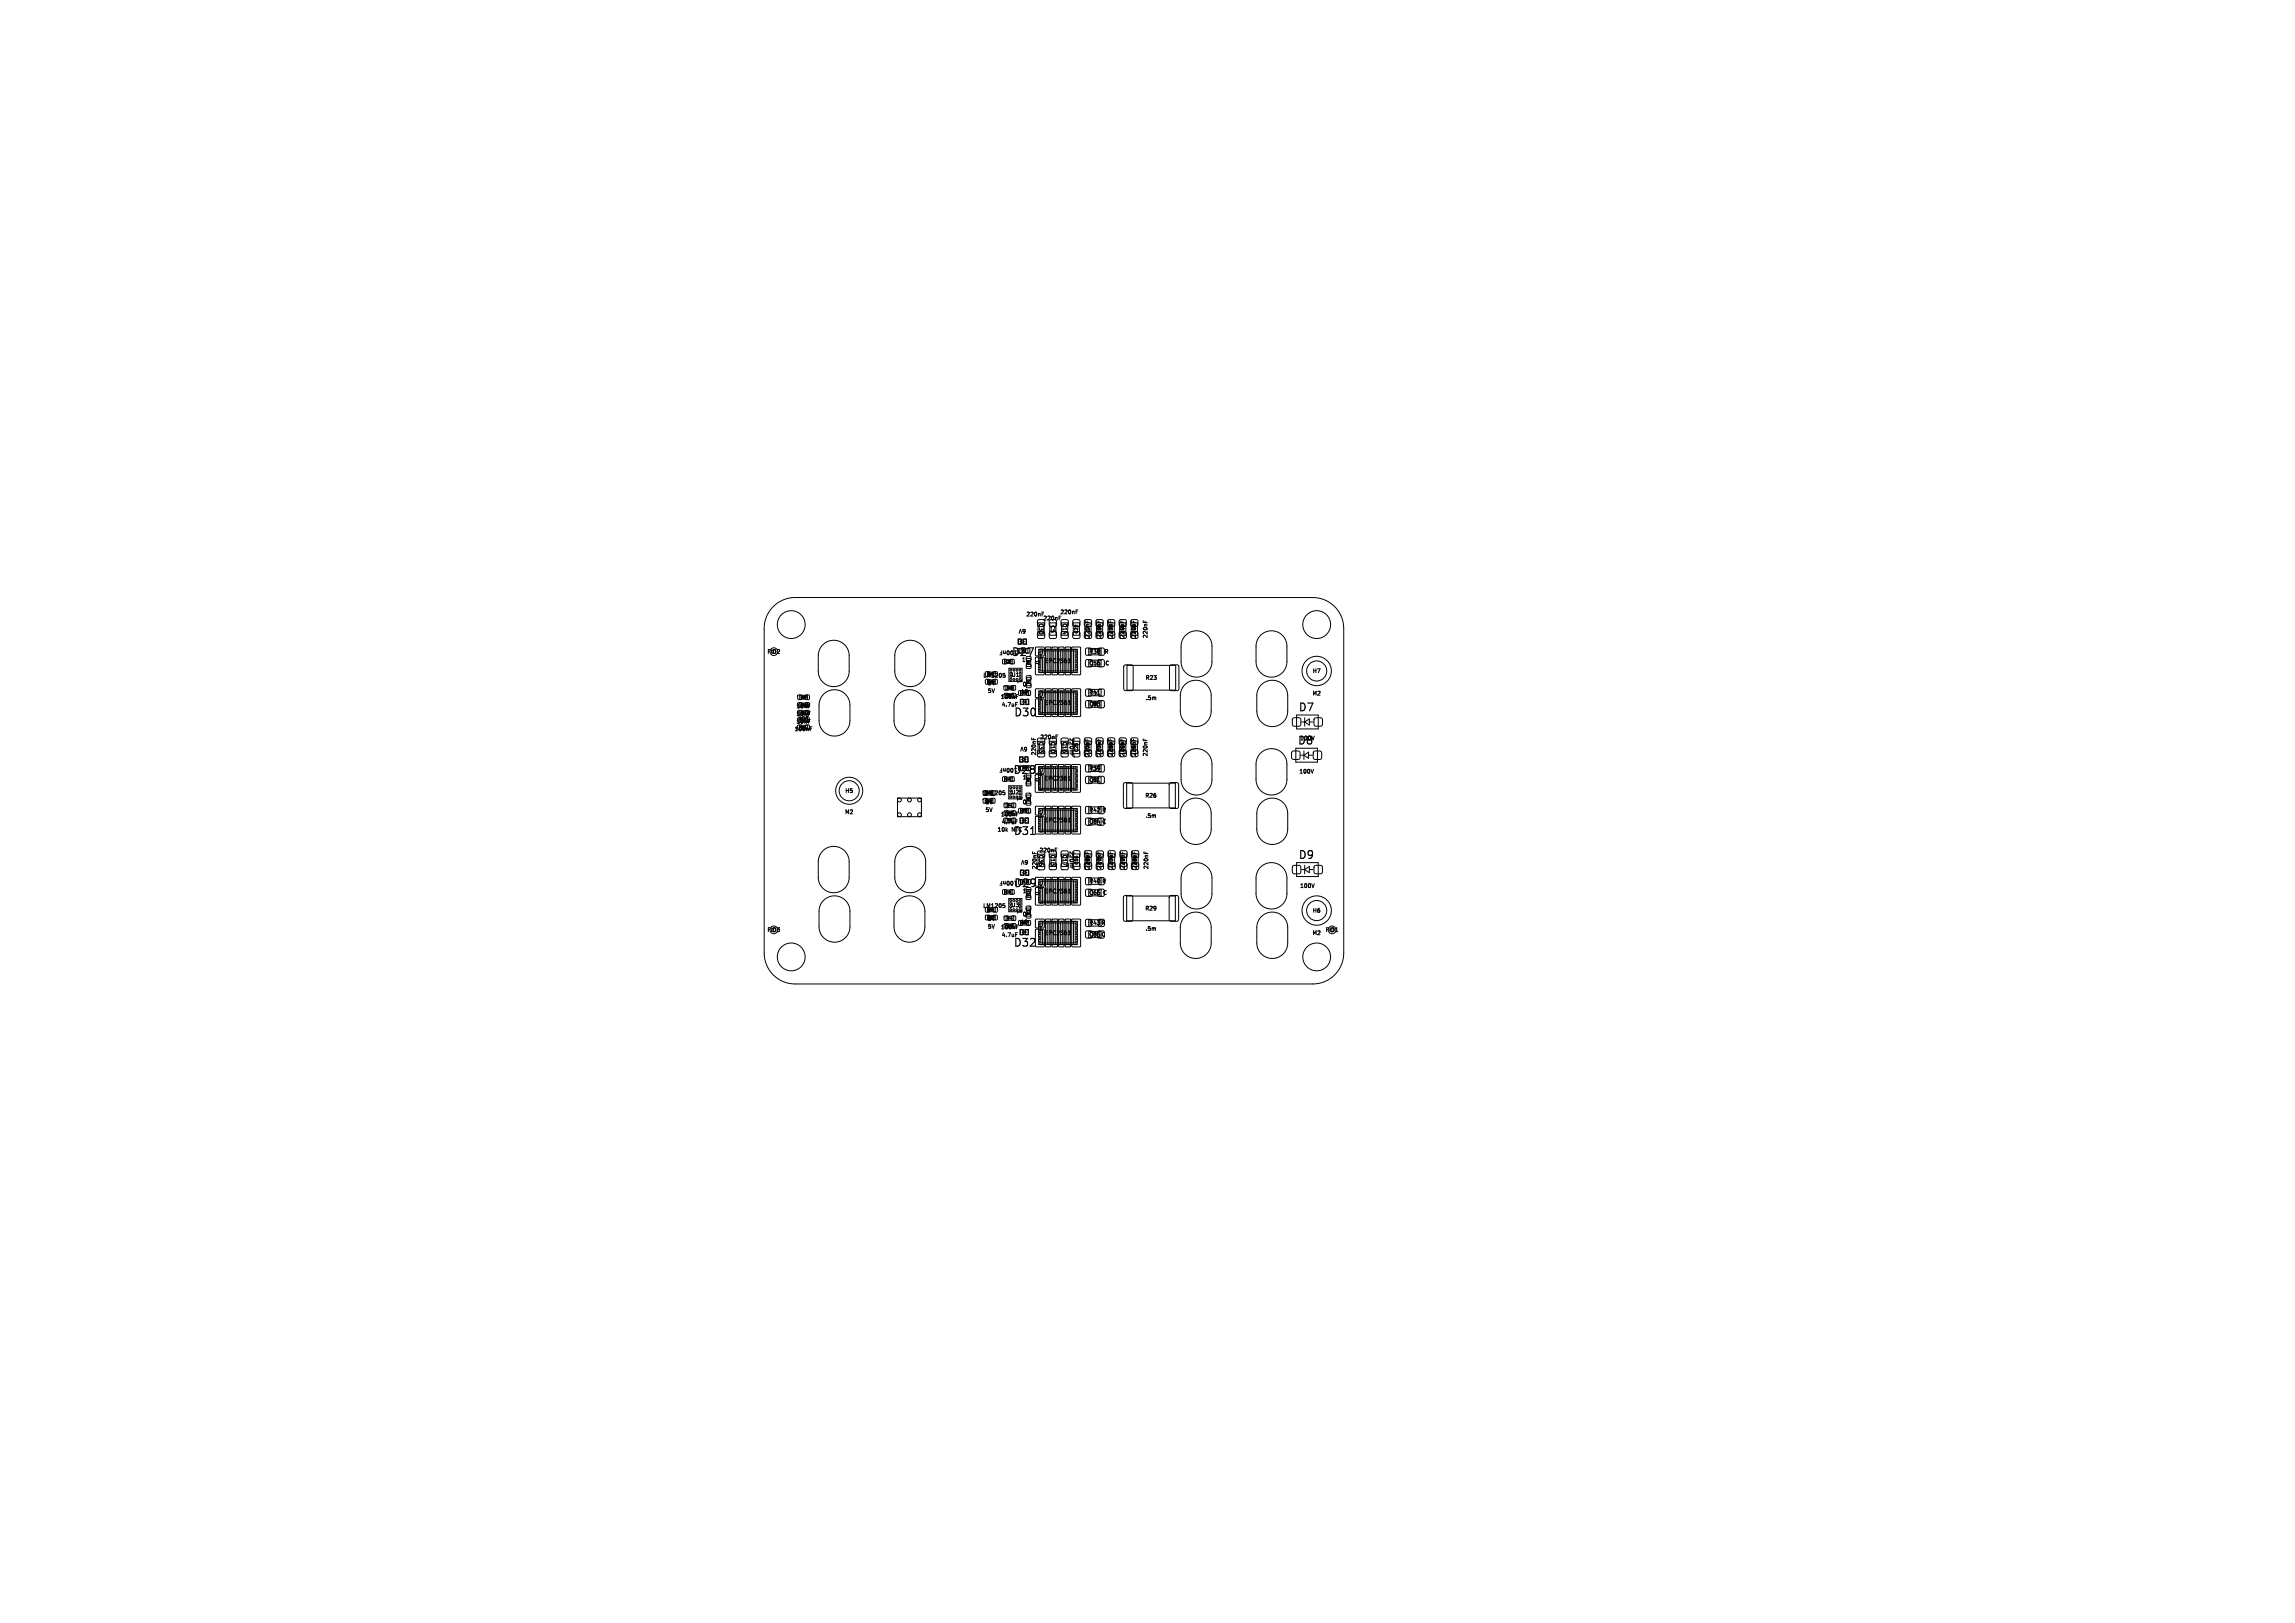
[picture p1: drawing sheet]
<svg xmlns="http://www.w3.org/2000/svg" width="297mm" height="210mm" viewBox="0 0 297 210" stroke-linecap="round" stroke-linejoin="round" font-family="sans-serif">
<defs><g id="words">
<g font-size="1.4">
<text x="130.8" y="85.1">D27</text>
<text x="131.1" y="92.9">D30</text>
<text x="168" y="92.2">D7</text>
<text x="131" y="100.3">D28</text>
<text x="167.9" y="96.5">D8</text>
<text x="131.1" y="108.2">D31</text>
<text x="168" y="111.3">D9</text>
<text x="131.1" y="115">D29</text>
<text x="131.1" y="122.7">D32</text>
</g>
<g font-size=".7">
<text x="132.7" y="79.9">220nF</text>
<text x="132.9" y="81.3" transform="rotate(-180 132.9 81.3)">6V</text>
<text x="134.3" y="80.6" transform="rotate(90 134.3 80.6)">C30</text>
<text x="134.9" y="80.4">220nF</text>
<text x="135.8" y="80.8" transform="rotate(90 135.8 80.8)">C5</text>
<text x="137.1" y="79.6">220nF</text>
<text x="137.4" y="80.6" transform="rotate(90 137.4 80.6)">C14</text>
<text x="141.1" y="82.7" transform="rotate(-90 141.1 82.7)">220nF</text>
<text x="142.6" y="82.7" transform="rotate(-90 142.6 82.7)">220nF</text>
<text x="144.1" y="82.7" transform="rotate(-90 144.1 82.7)">220nF</text>
<text x="145.6" y="82.7" transform="rotate(-90 145.6 82.7)">220nF</text>
<text x="147.1" y="82.7" transform="rotate(-90 147.1 82.7)">220nF</text>
<text x="148.6" y="82.7" transform="rotate(-90 148.6 82.7)">220nF</text>
<text x="99.2" y="84.7">FID2</text>
<text x="127.2" y="87.8">LM1205</text>
<text x="127.7" y="89.8">5V</text>
<text x="127.7" y="88.8">5V</text>
<text x="130.8" y="87.7">U1</text>
<text x="131.5" y="87.9" transform="rotate(90 131.5 87.9)">1</text>
<text x="131.8" y="84" transform="rotate(-180 131.8 84)">100nF</text>
<text x="132.2" y="85.8">1</text>
<text x="132.9" y="88.1" transform="rotate(-180 132.9 88.1)">0</text>
<text x="133.2" y="89.1" transform="rotate(-180 133.2 89.1)">6V</text>
<text x="134.7" y="86.1" transform="rotate(-90 134.7 86.1)">0</text>
<text x="135.1" y="85.9">EPC2361</text>
<text x="140.9" y="86.2">C56</text>
<text x="140.9" y="84.7">R38</text>
<text x="142.1" y="89.3" transform="rotate(-180 142.1 89.3)">C</text>
<text x="142.8" y="84.7">R</text>
<text x="142.9" y="86.2">C</text>
<text x="148.2" y="88.1">R23</text>
<text x="169.8" y="87.2">H7</text>
<text x="102.7" y="94.7">100nF</text>
<text x="103" y="93.8">10nF</text>
<text x="103" y="91.8">10nF</text>
<text x="103" y="92.8">10nF</text>
<text x="104.8" y="92.5" transform="rotate(-180 104.8 92.5)">10k</text>
<text x="129.4" y="90.6">100nF</text>
<text x="129.5" y="91.6">4.7uF</text>
<text x="134.3" y="95.9" transform="rotate(90 134.3 95.9)">C33</text>
<text x="134.5" y="95.8">220nF</text>
<text x="135.1" y="91.3">EPC2361</text>
<text x="135.8" y="95.9" transform="rotate(90 135.8 95.9)">C10</text>
<text x="137.4" y="95.9" transform="rotate(90 137.4 95.9)">C16</text>
<text x="138.3" y="95.4" transform="rotate(90 138.3 95.4)">220nF</text>
<text x="140.9" y="91.5">C83</text>
<text x="140.9" y="90">R41</text>
<text x="141.3" y="91.5">R</text>
<text x="148.2" y="90.7">.5m</text>
<text x="168.2" y="95.9">100V</text>
<text x="169.8" y="90.1">M2</text>
<text x="131.8" y="99.2" transform="rotate(-180 131.8 99.2)">100nF</text>
<text x="132.3" y="101">1</text>
<text x="133.1" y="96.5" transform="rotate(-180 133.1 96.5)">6V</text>
<text x="134.2" y="97.8" transform="rotate(-90 134.2 97.8)">220nF</text>
<text x="134.7" y="101.3" transform="rotate(-90 134.7 101.3)">0</text>
<text x="135.1" y="101.1">EPC2361</text>
<text x="140.9" y="101.3">C61</text>
<text x="140.9" y="99.8">R39</text>
<text x="141.1" y="98" transform="rotate(-90 141.1 98)">220nF</text>
<text x="141.3" y="101.3">R</text>
<text x="142.1" y="99.1" transform="rotate(-180 142.1 99.1)">C</text>
<text x="142.6" y="98" transform="rotate(-90 142.6 98)">220nF</text>
<text x="144.1" y="98" transform="rotate(-90 144.1 98)">220nF</text>
<text x="145.6" y="98" transform="rotate(-90 145.6 98)">220nF</text>
<text x="147.1" y="98" transform="rotate(-90 147.1 98)">220nF</text>
<text x="148.6" y="98" transform="rotate(-90 148.6 98)">220nF</text>
<text x="168.1" y="100.2">100V</text>
<text x="109.3" y="105.5">M2</text>
<text x="109.3" y="102.7">H5</text>
<text x="127.1" y="103">LM1205</text>
<text x="127.4" y="105.2">5V</text>
<text x="127.4" y="104.2">5V</text>
<text x="129" y="107.7">10k</text>
<text x="129.4" y="105.8">100nF</text>
<text x="129.5" y="106.8">4.7uF</text>
<text x="130.8" y="102.9">U2</text>
<text x="131" y="107.7">NTC</text>
<text x="131.5" y="103.1" transform="rotate(90 131.5 103.1)">1</text>
<text x="132.9" y="103.3" transform="rotate(-180 132.9 103.3)">0</text>
<text x="133.1" y="104.4" transform="rotate(-180 133.1 104.4)">6V</text>
<text x="135.1" y="106.5">EPC2361</text>
<text x="140.9" y="105.2">R42 R</text>
<text x="140.9" y="106.7">C84 C</text>
<text x="148.1" y="103.3">R26</text>
<text x="148.2" y="106">.5m</text>
<text x="131.8" y="113.9" transform="rotate(-180 131.8 113.9)">100nF</text>
<text x="133.2" y="111.2" transform="rotate(-180 133.2 111.2)">6V</text>
<text x="134.3" y="112.6" transform="rotate(-90 134.3 112.6)">220nF</text>
<text x="134.3" y="110.5" transform="rotate(90 134.3 110.5)">C36</text>
<text x="134.4" y="110.4">220nF</text>
<text x="135.8" y="110.5" transform="rotate(90 135.8 110.5)">C13</text>
<text x="137.4" y="110.5" transform="rotate(90 137.4 110.5)">C17</text>
<text x="138.3" y="110" transform="rotate(90 138.3 110)">220nF</text>
<text x="141.1" y="112.6" transform="rotate(-90 141.1 112.6)">220nF</text>
<text x="142.6" y="112.6" transform="rotate(-90 142.6 112.6)">220nF</text>
<text x="144.2" y="112.6" transform="rotate(-90 144.2 112.6)">220nF</text>
<text x="145.7" y="112.6" transform="rotate(-90 145.7 112.6)">220nF</text>
<text x="147.2" y="112.6" transform="rotate(-90 147.2 112.6)">220nF</text>
<text x="148.7" y="112.6" transform="rotate(-90 148.7 112.6)">220nF</text>
<text x="127.1" y="117.6">LM1205</text>
<text x="127.7" y="119.3">5V</text>
<text x="130.8" y="117.5">U3</text>
<text x="131.5" y="117.7" transform="rotate(90 131.5 117.7)">1</text>
<text x="132.3" y="115.7">1</text>
<text x="132.9" y="117.8" transform="rotate(-180 132.9 117.8)">0</text>
<text x="133.1" y="118.9" transform="rotate(-180 133.1 118.9)">6V</text>
<text x="134.7" y="116" transform="rotate(-90 134.7 116)">0</text>
<text x="135.1" y="115.7">EPC2361</text>
<text x="140.9" y="114.4">R40 R</text>
<text x="140.9" y="115.9">C66 C</text>
<text x="140.9" y="119.8">R43 R</text>
<text x="148.1" y="117.9">R29</text>
<text x="168.2" y="115">100V</text>
<text x="169.8" y="118.2">H6</text>
<text x="99.2" y="120.7">FID3</text>
<text x="127.7" y="120.3">5V</text>
<text x="129.4" y="120.4">100nF</text>
<text x="129.5" y="121.4">4.7uF</text>
<text x="135.1" y="121.1">EPC2361</text>
<text x="140.9" y="121.3">C85 C</text>
<text x="148.2" y="120.6">.5m</text>
<text x="169.8" y="121.1">M2</text>
<text x="171.5" y="120.7">FID1</text>
</g>
<g font-size=".6">
<text x="139.6" y="82" transform="rotate(-90 139.6 82)">C22</text>
<text x="141.1" y="81.8" transform="rotate(-90 141.1 81.8)">C4</text>
<text x="142.6" y="82" transform="rotate(-90 142.6 82)">C20</text>
<text x="144.1" y="82" transform="rotate(-90 144.1 82)">C73</text>
<text x="145.6" y="82" transform="rotate(-90 145.6 82)">C48</text>
<text x="147.1" y="82" transform="rotate(-90 147.1 82)">C46</text>
<text x="139.6" y="97.4" transform="rotate(-90 139.6 97.4)">C25</text>
<text x="141.1" y="97.3" transform="rotate(-90 141.1 97.3)">C70</text>
<text x="142.6" y="97.3" transform="rotate(-90 142.6 97.3)">C74</text>
<text x="144.1" y="97.3" transform="rotate(-90 144.1 97.3)">C50</text>
<text x="145.6" y="97.3" transform="rotate(-90 145.6 97.3)">C53</text>
<text x="147.1" y="97.3" transform="rotate(-90 147.1 97.3)">C51</text>
<text x="139.6" y="111.9" transform="rotate(-90 139.6 111.9)">C55</text>
<text x="141.1" y="111.9" transform="rotate(-90 141.1 111.9)">C58</text>
<text x="142.6" y="111.9" transform="rotate(-90 142.6 111.9)">C72</text>
<text x="144.1" y="111.9" transform="rotate(-90 144.1 111.9)">C75</text>
<text x="145.7" y="111.9" transform="rotate(-90 145.7 111.9)">C71</text>
<text x="147.2" y="111.9" transform="rotate(-90 147.2 111.9)">C60</text>
</g>
<g font-size=".4">
<text x="132.2" y="84.4">R4</text>
<text x="132.3" y="89.9">R2</text>
<text x="133.3" y="88.5" transform="rotate(-90 133.3 88.5)">R1</text>
<text x="133.3" y="86" transform="rotate(-90 133.3 86)">R3</text>
<text x="103.6" y="94.3">R34</text>
<text x="132.3" y="99.6">R9</text>
<text x="133.3" y="101.2" transform="rotate(-90 133.3 101.2)">R8</text>
<text x="130.3" y="106.4">TH1</text>
<text x="132.3" y="105.1">R7</text>
<text x="133.3" y="103.7" transform="rotate(-90 133.3 103.7)">R6</text>
<text x="132.2" y="114.3">R14</text>
<text x="132.2" y="119.6">R12</text>
<text x="133.3" y="118.4" transform="rotate(-90 133.3 118.4)">R11</text>
<text x="133.3" y="116" transform="rotate(-90 133.3 116)">R13</text>
</g>
<g font-size=".3">
<text x="127.9" y="88.4">D15</text>
<text x="127.9" y="87.4">D12</text>
<text x="130.1" y="85.8">C39</text>
<text x="130.3" y="89.2">C38</text>
<text x="103.6" y="92.4">C67</text>
<text x="103.6" y="90.4">C69</text>
<text x="103.6" y="93.4">C77</text>
<text x="103.6" y="91.4">C68</text>
<text x="130.3" y="90.2">C37</text>
<text x="130.1" y="101">C42</text>
<text x="127.6" y="103.8">D16</text>
<text x="127.6" y="102.8">D13</text>
<text x="130.3" y="105.4">C40</text>
<text x="130.3" y="104.4">C41</text>
<text x="127.9" y="117.9">D14</text>
<text x="127.9" y="118.9">D17</text>
<text x="130.1" y="115.6">C45</text>
<text x="130.3" y="120">C43</text>
<text x="130.3" y="119">C44</text>
</g>
</g></defs>
<g fill="none" stroke="#000" stroke-width=".13">
<path d="M100.1 78.5a4 4 0 0 1 2.8-1.2h67a4 4 0 0 1 4 4v42a4 4 0 0 1-4 4h-67a4 4 0 0 1-4-4v-41.8a4 4 0 0 1 1.2-3zM134.9 79.4h.1M134.9 79.2h.2M137.1 80h.1M139.3 79.2h.1M139.3 78.9h.2M103.3 93.8h.4v.6h-.4zM103.3 92h.5v.5h-.5zM103.3 90h.5v.5h-.5zM103.3 92.9h.5v.5h-.5zM103.3 91h.5v.5h-.5zM103.5 93.8v.6"/>
<path d="M103.5 90h1v.5h-1zM103.5 91.5v-.5h1v.5M103.5 92v.5M103.5 92.9v.5M104.2 92h.5v.5h-.5zM104.2 90h.5v.5h-.5zM104.2 92.9h.5v.5h-.5zM104.2 91h.5v.5h-.5zM104.3 93.8h.4v.6h-.4zM104.5 92v.5M104.5 92.9v.5M104.5 93.8v.6"/>
<path d="M104.6 91.1h.3M104.6 92.1h.3M104.9 94.3h.1M104.9 94.1h.2M106.5 83.4a2 2 0 0 1 2.2-.4 2 2 0 0 1 1.2 1.8v2a2 2 0 0 1-2 2 2 2 0 0 1-2-2v-2a2 2 0 0 1 .6-1.4zM106.6 89.8a2 2 0 0 1 2.2-.4 2 2 0 0 1 1.2 1.8v2a2 2 0 0 1-2 2 2 2 0 0 1-2-2v-2a2 2 0 0 1 .6-1.4zM116.3 89.8a2 2 0 0 1 2.2-.4 2 2 0 0 1 1.2 1.8v2a2 2 0 0 1-2 2 2 2 0 0 1-2-2v-2a2 2 0 0 1 .6-1.4zM116.4 83.4a2 2 0 0 1 2.2-.4 2 2 0 0 1 1.2 1.8v2a2 2 0 0 1-2 2 2 2 0 0 1-2-2v-2a2 2 0 0 1 .6-1.4zM127.6 87.9h.5v.6h-.5zM127.6 86.9h.5v.6h-.5zM127.8 87.5v-.5h1v.5M127.8 88v.5"/>
<path d="M127.9 87v.5M127.9 88v.5M128 87v.5M128 88v.5M128.5 87.9h.5v.6h-.5zM128.5 86.9h.5v.6h-.5zM128.8 88v.5M129.4 84.7h.2M129.4 99.9h.2M129.5 84.5h.1M129.5 99.7h.1M129.8 85.3h.5v.6h-.5z"/>
<path d="M129.8 87.1h.3M129.9 87.3l.2 .1v.2h-.2M130 88.7h.4v.6h-.4zM130 89.7h.5v.6h-.5zM130 85.4h1v.5h-1zM130.2 88.8h1v.5h-1zM130.2 90.3v-.5h1v.5M130.6 86.5h1.7v1.7h-1.7zM130.7 85.3h.5v.6h-.5zM130.9 88.7h.5v.6h-.5zM130.9 89.7h.5v.6h-.5zM131.4 91.1h.2"/>
<path d="M131.4 90.9h.3M131.5 90.1h.2M131.5 89.9h.3M131.5 87.5h.3M131.8 82.7h.3v.7l-.4-.1zM131.8 82.7h1v.6h-1zM131.9 89.4h.4v.6h-.4zM132 97.9l.3 .1v.6h-.4zM132 83h.1M132 98h1v.6h-1zM132.1 90.5h.3v.7l-.4-.1zM132.1 89.4v.5h1v-.5"/>
<path d="M132.1 90.5h1v.6h-1zM132.1 82.8l.3 .2-.3 .2zM132.2 98.3h.1M132.3 90.8h.1M132.3 98.1l.3 .2-.3 .2zM132.4 82.8v.4M132.4 90.6l.3 .2-.3 .2zM132.4 83h.2M132.5 82.7h.3v.7l-.4-.1zM132.6 98.3h.2M132.6 98.1v.4M132.7 97.9l.3 .1v.6h-.4z"/>
<path d="M132.7 90.8h.2M132.7 90.6v.4M132.8 90.5h.3v.7l-.4-.1zM132.8 87.5h.6v.4h-.6zM132.8 88.5h.6v.4h-.6zM132.8 86h.6v.5h-.6zM132.9 87.7h.5v1h-.5zM132.9 85.2v1h.5v-1M132.9 89.4h.4v.6h-.4zM133.5 95.5v.2M133.8 95.5v.2M134 99h1.1v1h-1.1z"/>
<path d="M134 89.2h1.1v1h-1.1zM134 90.5l1-.1 .1 .1v2.1v.1h-1h-.1zM134 83.8h1.1v1h-1.1zM134 85.1l1-.1 .1 .1v2.1v.1h-1h-.1zM134.3 97.1l.2-.1 .6 .1 .1 .2-.1 .6h-.1h-.7v-.2zM134.3 95.6l.2-.1 .6 .1 .1 .1-.1 .6-.1 .1-.7-.1v-.1zM134.3 81.8l.2-.1 .6 .1 .1 .1-.1 .7h-.1h-.7v-.2zM134.3 80.2h.2h.6l.1 .2-.1 .6-.1 .1-.7-.1v-.2zM134.3 95.9v1.6h.8v-1.6M134.3 80.6h.8v1.6h-.8zM134.4 99.2h5v3h-5zM134.4 90.8l.2 .1v.2h-.2"/>
<path d="M134.4 91.4h.2v.3l-.2 .1M134.4 92l.2 .1v.3M134.4 90.6h.5v1.8M134.4 85.4l.2 .1M134.4 86.6l.2 .1v.3M134.4 85.2h.5v1.8M134.4 84h5v3h-5zM134.4 89.4h5v3h-5zM134.5 99.2v.4h-.1M134.6 89.4v.4h-.2M134.6 84v.4h-.2M134.6 86v.3l-.2 .1"/>
<path d="M134.7 99.4h4.4v2.6h-4.4zM134.7 84.2h4.4v2.6h-4.4zM134.7 89.6h4.4v2.6h-4.4zM134.9 99.2v.6l-.2 .1h-.3M134.9 89.4v.6l-.1 .1h-.4M134.9 84v.6l-.1 .1h-.4M135.3 98.9l.7 .1v3.4l-.1 .1-.6-.1zM135.3 89.1h.6l.1 .1v3.5h-.1h-.6zM135.3 83.7h.6l.1 .1v3.5h-.1h-.6zM135.5 99.2v3M135.5 84v3M135.5 89.4v3"/>
<path d="M135.7 99.2v3M135.8 84v3M135.8 89.4v3M135.8 97.1l.2-.1 .7 .1v.2v.6h-.2h-.7v-.2zM135.8 95.6l.2-.1 .7 .1v.1v.6l-.2 .1-.7-.1v-.1zM135.8 81.8l.2-.1 .7 .1v.1v.7h-.2h-.7v-.2zM135.8 80.2h.2h.7v.2v.6l-.2 .1-.7-.1v-.2zM135.9 95.9v1.6h.8v-1.6M135.9 80.6v1.6h.8v-1.6M136.1 98.9l.7 .1v3.4v.1l-.7-.1zM136.2 89.1h.6v.1v3.5h-.7zM136.2 83.7h.6v.1v3.5h-.7z"/>
<path d="M136.3 99.2v3M136.4 84v3M136.4 89.4v3M136.6 99.2v3M136.6 84v3M136.6 89.4v3M136.7 95.3h.1M136.7 95.1h.2M137 98.9l.7 .1v3.4l-.1 .1-.6-.1zM137 89.1h.6l.1 .1v3.5h-.1h-.6zM137 83.7h.6l.1 .1v3.5h-.1h-.6zM137.2 99.2v3"/>
<path d="M137.2 84v3M137.2 89.4v3M137.4 97.1l.1-.1 .7 .1 .1 .2-.1 .6h-.2h-.6l-.1-.2zM137.4 95.6l.1-.1 .7 .1 .1 .1-.1 .6-.2 .1-.6-.1-.1-.1zM137.4 81.8l.1-.1 .7 .1 .1 .1-.1 .7h-.2h-.6l-.1-.2zM137.4 80.2h.1h.7l.1 .2-.1 .6-.2 .1-.6-.1-.1-.2zM137.4 95.9h.8v1.6h-.8zM137.4 80.6h.8v1.6h-.8zM137.4 99.2v3M137.5 84v3M137.5 89.4v3M137.8 98.9l.7 .1v3.4v.1l-.7-.1z"/>
<path d="M137.9 89.1h.6v.1v3.5h-.7zM137.9 83.7h.6v.1v3.5h-.7zM138 99.2v3M138.1 84v3M138.1 89.4v3M138.2 85.4l.2-.2v.5M138.2 90.8l.2-.2v.5M138.2 91.1h.3M138.2 85.7h.3M138.3 99.2v3M138.3 84v3M138.3 89.4v3"/>
<path d="M138.7 99l1-.1 .1 .1v3.4v.1h-1l-.1-.1zM138.7 89.2l1-.1 .1 .1v3.4v.1h-1l-.1-.1zM138.7 83.8l1-.1 .1 .1v3.4v.1h-1l-.1-.1zM138.7 97.5v.2M138.9 97.1l.1-.1 .7 .1 .1 .2-.1 .6h-.2h-.6l-.1-.2zM138.9 95.6l.1-.1 .7 .1 .1 .1-.1 .6-.2 .1-.6-.1-.1-.1zM138.9 95.9h.8v1.6h-.8zM138.9 81.8l.1-.1 .7 .1 .1 .1-.1 .7h-.2h-.6l-.1-.2zM138.9 80.2h.1h.7l.1 .2-.1 .6-.2 .1-.6-.1-.1-.2zM138.9 80.6h.8v1.6h-.8zM138.9 99.2v3M138.9 84v3"/>
<path d="M138.9 89.4v3M139 97.5v.3M139.2 99.2v.4h.2M139.3 89.4v.4h.1M139.3 84v.4h.1M139.4 99.9h-.2v.3l.2 .1M139.4 90.1h-.1v.3l.1 .1M139.4 90.7l-.1 .1v.3h.1M139.4 91.4h-.1v.3l.1 .1M139.4 92h-.1v.4M139.4 84.7h-.1v.3l.1 .1M139.4 85.3l-.1 .1v.3h.1"/>
<path d="M139.4 86h-.1v.3l.1 .1M139.4 86.6h-.1v.4M140.4 81.8l.1-.1 .7 .1 .1 .1-.1 .7h-.2h-.6l-.1-.2zM140.4 80.2h.1h.7l.1 .2-.1 .6-.2 .1-.6-.1-.1-.2zM140.4 97.1l.1-.1 .7 .1 .1 .1-.1 .7h-.2h-.6l-.1-.2zM140.4 95.5h.1h.7l.1 .2-.1 .6-.2 .1-.6-.1-.1-.2zM140.4 80.6v1.6M140.4 95.9v1.6M140.4 95.6v.3M140.4 80.3v.2M140.5 99h.7v.8h-.7zM140.5 83.9h.7v.8h-.7z"/>
<path d="M140.5 89.2h.7v.8h-.7zM140.5 90.7l.2-.1 .6 .1 .1 .2-.1 .6-.2 .1-.6-.1v-.1zM140.5 85.4l.2-.1 .6 .1 .1 .2-.1 .6-.2 .1-.6-.1v-.1zM140.7 95.7v.2M140.7 80.4v.1M140.9 83.9h1.6v.8h-1.6zM140.9 85.4h1.6v.8h-1.6zM140.9 89.2h1.6v.8h-1.6zM140.9 90.7h1.6v.8h-1.6zM140.9 99h1.6v.8h-1.6zM141.2 80.6v1.6M141.2 95.9v1.6"/>
<path d="M141.9 97.1l.1-.1 .7 .1 .1 .1-.1 .7h-.2h-.6l-.1-.2zM141.9 95.5h.1h.7l.1 .2-.1 .6-.2 .1-.6-.1-.1-.2zM141.9 81.8l.1-.1 .7 .1 .1 .1-.1 .7h-.2h-.6l-.1-.2zM141.9 80.2h.1h.7l.1 .2-.1 .6-.2 .1-.6-.1-.1-.2zM141.9 80.6v1.6M141.9 95.9v1.6M141.9 80.3v.2M141.9 95.6v.2M142 89.8h.3M142.1 90.7l.1-.1 .7 .1v.2v.6l-.2 .1-.6-.1-.1-.1zM142.1 85.4l.1-.1 .7 .1v.2v.6l-.2 .1-.6-.1-.1-.1zM142.2 99h.7v.8h-.7z"/>
<path d="M142.2 83.9h.7v.8h-.7zM142.2 89.2h.7v.8h-.7zM142.2 80.4v.1M142.2 95.7v.1M142.7 80.6v1.6M142.7 95.9v1.6M143.4 81.8l.1-.1 .7 .1 .1 .1-.1 .7h-.2h-.6l-.1-.2zM143.4 80.2h.1h.7l.1 .2-.1 .6-.2 .1-.6-.1-.1-.2zM143.4 97.1l.1-.1 .7 .1 .1 .1-.1 .7h-.2h-.6l-.1-.2zM143.4 95.5h.1h.7l.1 .2-.1 .6-.2 .1-.6-.1-.1-.2zM143.4 80.6v1.6M143.4 95.9v1.6"/>
<path d="M143.4 80.3v.2M143.4 95.6v.2M143.7 80.4v.1M143.7 95.7v.1M144.2 80.6v1.6M144.2 95.9v1.6M144.9 81.8l.1-.1 .7 .1 .1 .1-.1 .7h-.2h-.6l-.1-.2zM144.9 80.2h.1h.7l.1 .2-.1 .6-.2 .1-.6-.1-.1-.2zM144.9 97.1l.1-.1 .7 .1 .1 .1-.1 .7h-.2h-.6l-.1-.2zM144.9 95.5h.1h.7l.1 .2-.1 .6-.2 .1-.6-.1-.1-.2zM144.9 80.6v1.6M144.9 95.9v1.6"/>
<path d="M144.9 80.3v.2M144.9 95.6v.2M145.2 80.4v.1M145.2 95.7v.1M145.5 86.1l.9-.1 .2 .2v2.9l-.1 .3h-.8l-.3-.2v-2.9zM145.7 80.6v1.6M145.7 95.9v1.6M145.8 86.1h6.3v3.2h-6.3zM146.4 81.8l.1-.1 .7 .1 .1 .1-.1 .7h-.2h-.6l-.1-.2zM146.4 80.2h.1h.7l.1 .2-.1 .6-.2 .1-.6-.1-.1-.2zM146.4 97.1l.1-.1 .7 .1 .1 .1-.1 .7h-.2h-.6l-.1-.2zM146.4 95.5h.1h.7l.1 .2-.1 .6-.2 .1-.6-.1-.1-.2z"/>
<path d="M146.4 80.6v1.6M146.4 95.9v1.6M146.4 80.3v.2M146.4 95.6v.2M146.7 80.4v.1M146.7 95.7v.1M147.2 80.6v1.6M147.2 95.9v1.6M147.9 80.3v.2M147.9 95.6v.2M148.2 80.4v.1M148.2 95.7v.1"/>
<path d="M149.6 90.2v.3M151.4 86.1l.9-.1 .3 .2v2.9l-.2 .3h-.8l-.2-.2-.1-2.9zM153.3 88.6a2 2 0 0 1 2.2-.4 2 2 0 0 1 1.2 1.8v2a2 2 0 0 1-2 2 2 2 0 0 1-2-2v-2a2 2 0 0 1 .6-1.4zM153.4 97.5a2 2 0 0 1 2.2-.5 2 2 0 0 1 1.2 1.9v2a2 2 0 0 1-2 2 2 2 0 0 1-2-2v-2a2 2 0 0 1 .6-1.4zM153.4 82.2a2 2 0 0 1 2.2-.4 2 2 0 0 1 1.2 1.8v2a2 2 0 0 1-2 2 2 2 0 0 1-2-2v-2a2 2 0 0 1 .6-1.4zM163.1 97.5a2 2 0 0 1 2.2-.5 2 2 0 0 1 1.2 1.9v2a2 2 0 0 1-2 2 2 2 0 0 1-2-2v-2a2 2 0 0 1 .6-1.4zM163.1 82.2a2 2 0 0 1 2.2-.4 2 2 0 0 1 1.2 1.8v2a2 2 0 0 1-2 2 2 2 0 0 1-2-2v-2a2 2 0 0 1 .6-1.4zM163.2 88.6a2 2 0 0 1 2.2-.4 2 2 0 0 1 1.2 1.8v2a2 2 0 0 1-2 2 2 2 0 0 1-2-2v-2a2 2 0 0 1 .6-1.4zM167.2 97.2h.2h.8v.2v.8l-.2 .1-.8-.1-.1-.2zM167.3 92.9h.2h.8v.2v.8l-.2 .1-.8-.1-.1-.2zM167.7 96.8h2.8v1.8h-2.8zM167.8 92.5h2.8v1.8h-2.8z"/>
<path d="M168.3 97.7h.4M168.4 93.4h.4M168.7 97.2v1.1M168.7 97.7l.6-.4v.8zM168.8 92.9v1.1M168.8 93.4l.6-.4v.8zM169.3 97.7h.5M169.4 93.4h.5M170 99.5l-.2 .5M170 97.2h.2h.8v.2v.8l-.2 .1-.8-.1-.1-.2zM170.1 95.2l-.2 .5M170.1 92.9h.2h.8v.2v.8l-.2 .1-.8-.1-.1-.2z"/>
<path d="M106.5 110.1a2 2 0 0 1 2.2-.4 2 2 0 0 1 1.2 1.8v2a2 2 0 0 1-2 2 2 2 0 0 1-2-2v-2a2 2 0 0 1 .6-1.4zM106.6 116.5a2 2 0 0 1 2.2-.4 2 2 0 0 1 1.2 1.8v2a2 2 0 0 1-2 2 2 2 0 0 1-2-2v-2a2 2 0 0 1 .6-1.4zM116.1 103.3h3.1v2.4h-3.1zM116.3 116.5a2 2 0 0 1 2.2-.4 2 2 0 0 1 1.2 1.8v2a2 2 0 0 1-2 2 2 2 0 0 1-2-2v-2a2 2 0 0 1 .6-1.4zM116.4 110.1a2 2 0 0 1 2.2-.4 2 2 0 0 1 1.2 1.8v2a2 2 0 0 1-2 2 2 2 0 0 1-2-2v-2a2 2 0 0 1 .6-1.4zM127.3 103.3h.5v.6h-.5zM127.5 103.9v-.5h1v.5M127.6 117.4h.5v.6h-.5zM127.6 118.4h.5v.6h-.5zM127.6 103.4v.5M127.7 103.4v.5M127.8 117.5v.5h1v-.5"/>
<path d="M127.8 119v-.5h1v.5M127.9 117.5v.5M127.9 118.5v.5M128 117.5v.5M128 118.5v.5M128.2 103.3h.5v.6h-.5zM128.5 117.4h.5v.6h-.5zM128.5 118.4h.5v.6h-.5zM129.4 114.5h.2M129.5 114.3h.1M129.8 115.2h.5v.5h-.5zM129.8 100.5h.5v.6h-.5z"/>
<path d="M129.8 116.9h.2M129.8 102.3h.2M129.8 117.1l.3 .1-.1 .2h-.2M129.8 102.5l.3 .1-.1 .2h-.2M130 105.9h.4v.6h-.4zM130 104.9h.5v.6h-.5zM130 119.5h.5v.6h-.5zM130 118.5h.5v.6h-.5zM130 103.9h.5v.6h-.5zM130 115.2h1v.5h-1zM130 100.6h1v.5h-1zM130.2 105.9v.5"/>
<path d="M130.2 104h1v.5h-1zM130.2 105.5v-.5h1v.5M130.2 118.6h1v.5h-1zM130.5 101.7h1.7v1.7h-1.7zM130.5 116.3h1.7v1.7h-1.7zM130.7 115.2h.5v.5h-.5zM130.7 100.5h.5v.6h-.5zM130.9 104.3h.1M130.9 104.9h.5v.6h-.5zM130.9 119.5h.5v.6h-.5zM130.9 118.5h.5v.6h-.5zM130.9 103.9h.5v.6h-.5z"/>
<path d="M131 105.9h.4v.6h-.4zM131.2 105.9v.5M131.4 106.3h.2M131.4 106.1h.3M131.6 119.9h.1M131.6 119.7h.2M131.6 105.3h.1M131.6 105.1h.2M131.9 104.6h.4v.6h-.4zM131.9 119.1h.4v.6h-.4zM132 105.8l.4 .1v.6h-.4zM132 105.9h1v.6h-1z"/>
<path d="M132.1 112.6h.3v.7l-.4-.1zM132.1 104.6v.6h1v-.6M132.1 119.1v.6h1v-.6M132.1 112.6h1v.6h-1zM132.2 106.2h.2M132.3 112.9h.1M132.4 106l.3 .2-.3 .2zM132.4 112.7l.3 .2-.3 .2zM132.7 106.2h.1M132.7 106v.4M132.7 105.8l.4 .1v.6h-.4zM132.7 112.7v.4"/>
<path d="M132.7 112.9h.2M132.8 112.6h.3v.7l-.4-.1zM132.8 102.7h.6v.4h-.6zM132.8 103.7h.6v.4h-.6zM132.8 115.9h.6v.5h-.6zM132.8 117.3h.6v.4h-.6zM132.8 118.3h.6v.5h-.6zM132.8 101.2h.6v.4h-.6zM132.8 102.9h.6v1h-.6zM132.8 100.4v1h.6v-1M132.8 115.1v1h.6v-1M132.8 117.5h.6v1h-.6z"/>
<path d="M132.9 104.6h.4v.6h-.4zM132.9 119.1h.4v.6h-.4zM133.2 117.7v.1M133.6 110.2v.3M133.9 110.3v.2M134 100.3l1-.1 .1 .1v2.1l-.1 .1h-.9h-.1zM134 119h1.1v1h-1.1zM134 104.4h1.1v1h-1.1zM134 105.7l1-.1 .1 .1v2.1v.1h-1h-.1zM134 113.6h1.1v1h-1.1zM134 114.9l1-.1 .1 .1v2.1v.1h-1h-.1zM134.3 111.7h.2h.6l.1 .2-.1 .6-.1 .1-.7-.1v-.2z"/>
<path d="M134.3 110.2l.2-.1 .6 .1 .1 .1-.1 .6-.1 .1-.7-.1v-.1zM134.3 110.5v1.6h.8v-1.6M134.4 100.6l.1 .1M134.4 101.8l.1 .1v.3M134.4 100.4h.5v1.8M134.4 106l.2 .1v.2h-.2M134.4 106.6h.2v.3l-.2 .1M134.4 107.2l.2 .1v.3M134.4 105.8l.4-.1 .1 .1v1.8M134.4 115.2h.2v.3M134.4 116.4l.2 .1v.3M134.4 115h.5v1.8"/>
<path d="M134.4 104.6h5v3h-5zM134.4 113.8h5v3h-5zM134.4 119.2h5v3h-5zM134.5 101.2v.3l-.1 .1M134.6 119.2v.4h-.2M134.6 104.6v.4h-.2M134.6 113.8v.4h-.2M134.7 104.8h4.4v2.6h-4.4zM134.7 114h4.4v2.6h-4.4zM134.7 119.4h4.4v2.6h-4.4zM134.9 119.2v.6l-.1 .1h-.4M134.9 104.6v.6l-.1 .1h-.4"/>
<path d="M134.9 113.8v.6l-.1 .1h-.4M135.3 118.9h.6l.1 .1v3.5h-.1h-.6zM135.3 104.3l.7 .1v3.4l-.1 .1-.6-.1zM135.3 113.5h.6l.1 .1v3.5h-.1h-.6zM135.5 104.6v3M135.5 113.8v3M135.5 119.2v3M135.8 104.6v3M135.8 113.8v3M135.8 119.2v3M135.8 111.7l.2-.1 .7 .1v.2v.6h-.2h-.7v-.2zM135.8 110.2l.2-.1 .7 .1v.1v.6l-.2 .1-.7-.1v-.1z"/>
<path d="M135.9 110.5v1.6h.8v-1.6M136.2 118.9h.6v.1v3.5h-.7zM136.2 104.3l.6 .1v3.4v.1l-.7-.1zM136.2 113.5h.6v.1v3.5h-.7zM136.4 104.6v3M136.4 113.8v3M136.4 119.2v3M136.6 110h.1M136.6 109.7h.2M136.6 104.6v3M136.6 113.8v3M136.6 119.2v3"/>
<path d="M137 118.9h.6l.1 .1v3.5h-.1h-.6zM137 104.3l.7 .1v3.4l-.1 .1-.6-.1zM137 113.5h.6l.1 .1v3.5h-.1h-.6zM137.2 104.6v3M137.2 113.8v3M137.2 119.2v3M137.4 111.7l.1-.1 .7 .1 .1 .2-.1 .6h-.2h-.6l-.1-.2zM137.4 110.2l.1-.1 .7 .1 .1 .1-.1 .6-.2 .1-.6-.1-.1-.1zM137.4 110.5h.8v1.6h-.8zM137.5 104.6v3M137.5 113.8v3M137.5 119.2v3"/>
<path d="M137.9 118.9h.6v.1v3.5h-.7zM137.9 104.3l.6 .1v3.4v.1l-.7-.1zM137.9 113.5h.6v.1v3.5h-.7zM138.1 104.6v3M138.1 113.8v3M138.1 119.2v3M138.2 100.6l.2-.2v.5M138.2 100.9h.3M138.2 106l.2-.2v.5M138.2 115.2l.2-.2v.5M138.2 106.3h.3M138.2 115.5h.3"/>
<path d="M138.3 104.6v3M138.3 113.8v3M138.3 119.2v3M138.7 119l1-.1 .1 .1v3.4v.1h-1l-.1-.1zM138.7 104.4l1-.1 .1 .1v3.4v.1h-1l-.1-.1zM138.7 113.6l1-.1 .1 .1v3.4v.1h-1l-.1-.1zM138.7 112.2v.1M138.9 111.7l.1-.1 .7 .1 .1 .1-.1 .7h-.2h-.6l-.1-.2zM138.9 110.1h.1h.7l.1 .2-.1 .6-.2 .1-.6-.1-.1-.2zM138.9 110.5h.8v1.6h-.8zM138.9 104.6v3M138.9 113.8v3"/>
<path d="M138.9 119.2v3M139 112.2v.2M139.3 119.2v.4h.1M139.3 104.6v.4h.1M139.3 113.8v.4h.1M139.4 100.5l-.2 .1v.3h.2M139.4 101.2h-.2v.3l.2 .1M139.4 101.8h-.2v.4M139.4 119.9h-.1v.3l.1 .1M139.4 105.3h-.1v.3l.1 .1M139.4 105.9l-.1 .1v.3h.1M139.4 106.6h-.1v.3l.1 .1"/>
<path d="M139.4 107.2h-.1v.4M139.4 114.5h-.1v.3l.1 .1M139.4 115.1l-.1 .1v.3h.1M139.4 115.8h-.1v.3l.1 .1M139.4 116.4h-.1v.4M140.4 111.7l.2-.1 .6 .1 .1 .1-.1 .7h-.1h-.7l-.1-.2zM140.4 110.1h.2h.6l.1 .2-.1 .6-.1 .1-.7-.1-.1-.2zM140.4 110.5v1.6M140.4 110.2v.2M140.5 104.4h.7v.8h-.7zM140.5 113.6h.7v.8h-.7zM140.5 119h.7v.8h-.7z"/>
<path d="M140.5 100.5l.2-.1 .6 .1 .1 .2-.1 .6-.2 .1-.6-.1v-.1zM140.5 115.1l.2-.1 .6 .1 .1 .2-.1 .6-.2 .1-.6-.1v-.1zM140.5 105.9l.2-.1 .6 .1 .1 .2-.1 .6-.2 .1-.6-.1v-.1zM140.7 110.3v.1M140.9 104.4h1.6v.8h-1.6zM140.9 100.5h1.6v.8h-1.6zM140.9 105.9h1.6v.8h-1.6zM140.9 113.6h1.6v.8h-1.6zM140.9 115.1h1.6v.8h-1.6zM140.9 119h1.6v.8h-1.6zM141.2 110.5v1.6M141.9 111.7l.2-.1 .6 .1 .1 .2-.1 .6h-.1h-.7v-.2z"/>
<path d="M141.9 110.2l.2-.1 .6 .1 .1 .1-.1 .6-.1 .1-.7-.1v-.1zM141.9 110.5v1.6M142 110.2v.2M142 101.1h.3M142.1 100.5l.1-.1 .7 .1v.2v.6l-.2 .1-.6-.1-.1-.1zM142.1 115.1l.1-.1 .7 .1v.2v.6l-.2 .1-.6-.1-.1-.1zM142.1 105.9l.1-.1 .7 .1v.2v.6l-.2 .1-.6-.1-.1-.1zM142.2 104.4h.7v.8h-.7zM142.2 113.6h.7v.8h-.7zM142.2 119h.7v.8h-.7zM142.2 110.3v.1M142.7 110.5v1.6"/>
<path d="M143.4 111.7l.2-.1 .7 .1v.1v.7h-.2h-.7v-.2zM143.4 110.1h.2h.7v.2v.6l-.2 .1-.7-.1v-.2zM143.5 110.5v1.6M143.5 110.2v.3M143.7 110.3v.2M144.3 110.5v1.6M145 111.7l.1-.1 .7 .1 .1 .1-.1 .7h-.2h-.6l-.1-.2zM145 110.1h.1h.7l.1 .2-.1 .6-.2 .1-.6-.1-.1-.2zM145 110.5v1.6M145 110.2v.2M145.2 110.3v.1M145.5 115.9h.9l.2 .1v3l-.2 .2h-.8l-.2-.1v-3z"/>
<path d="M145.5 101.3h.9l.2 .1v3l-.2 .2h-.8l-.2-.1v-3zM145.8 110.5v1.6M145.8 115.9h6.3v3.2h-6.3zM145.8 101.3h6.3v3.2h-6.3zM146.5 111.7l.1-.1 .7 .1 .1 .1-.1 .7h-.2h-.6l-.1-.2zM146.5 110.1h.1h.7l.1 .2-.1 .6-.2 .1-.6-.1-.1-.2zM146.5 110.5v1.6M146.5 110.2v.2M146.8 110.3v.1M147.3 110.5v1.6M148 110.2v.2M148.3 110.3v.1"/>
<path d="M149.5 105.5v.3M151.4 115.9h.9l.2 .1v3l-.1 .2h-.8l-.3-.1v-3zM151.4 101.3h.9l.2 .1v3l-.1 .2h-.8l-.3-.1v-3zM153.3 118.6a2 2 0 0 1 2.2-.4 2 2 0 0 1 1.2 1.8v2a2 2 0 0 1-2 2 2 2 0 0 1-2-2v-2a2 2 0 0 1 .6-1.4zM153.3 103.9a2 2 0 0 1 2.2-.5 2 2 0 0 1 1.2 1.9v2a2 2 0 0 1-2 2 2 2 0 0 1-2-2v-2a2 2 0 0 1 .6-1.4zM153.4 112.2a2 2 0 0 1 2.2-.4 2 2 0 0 1 1.2 1.8v2a2 2 0 0 1-2 2 2 2 0 0 1-2-2v-2a2 2 0 0 1 .6-1.4zM163.1 112.2a2 2 0 0 1 2.2-.4 2 2 0 0 1 1.2 1.8v2a2 2 0 0 1-2 2 2 2 0 0 1-2-2v-2a2 2 0 0 1 .6-1.4zM163.2 118.6a2 2 0 0 1 2.2-.4 2 2 0 0 1 1.2 1.8v2a2 2 0 0 1-2 2 2 2 0 0 1-2-2v-2a2 2 0 0 1 .6-1.4zM163.2 103.9a2 2 0 0 1 2.2-.5 2 2 0 0 1 1.2 1.9v2a2 2 0 0 1-2 2 2 2 0 0 1-2-2v-2a2 2 0 0 1 .6-1.4zM167.3 112h.2h.8v.2v.8l-.2 .1-.8-.1-.1-.2zM167.8 111.6h2.8v1.8h-2.8zM168.4 112.5h.4"/>
<path d="M168.8 112v1.1M168.8 112.5l.6-.4v.8zM169.4 112.5h.5M170.1 114.3l-.2 .5M170.1 112h.2h.8v.2v.8l-.2 .1-.8-.1-.1-.2zM130.2 120.1v-.5h1v.5M131.4 120.9h.2M131.4 120.7h.3M132 120.3h.4v.7l-.4-.1zM132 120.3h1v.6h-1zM132.2 120.6h.2M132.4 120.4l.3 .2-.3 .2z"/>
<path d="M132.7 120.6h.1M132.7 120.4v.4M132.7 120.3h.4v.7l-.4-.1zM134 120.3l1-.1 .1 .1v2.1v.1h-1h-.1zM134.4 120.6l.2 .1v.2h-.2M134.4 121.2h.2v.3l-.2 .1M134.4 121.8l.2 .1v.3M134.4 120.4h.5v1.8M138.2 120.9h.3M138.2 120.6l.2-.2v.5M139.4 120.5l-.1 .1v.3h.1M139.4 121.2h-.1v.3l.1 .1"/>
<path d="M139.4 121.8h-.1v.4M140.5 120.5l.2-.1 .6 .1 .1 .2-.1 .6-.2 .1-.6-.1v-.1zM140.9 120.5h1.6v.8h-1.6zM142.1 120.5l.1-.1 .7 .1v.2v.6l-.2 .1-.6-.1-.1-.1zM149.5 120.1v.3M172.8 120.5h.3"/>
<circle cx="100.1" cy="84.3" r=".5"/>
<circle cx="102.4" cy="80.8" r="1.8"/>
<circle cx="130.8" cy="86.7" r=".13"/>
<circle cx="130.8" cy="87.9" r=".13"/>
<circle cx="131.2" cy="86.7" r=".13"/>
<circle cx="131.2" cy="87.9" r=".13"/>
<circle cx="131.6" cy="86.7" r=".13"/>
<circle cx="132" cy="87.5" r=".13"/>
<circle cx="132" cy="87.1" r=".13"/>
<circle cx="132" cy="86.7" r=".13"/>
<circle cx="170.4" cy="86.8" r="1.9"/>
<circle cx="170.4" cy="86.8" r="1.3"/>
<circle cx="170.4" cy="80.8" r="1.8"/>
<circle cx="109.9" cy="102.3" r="1.3"/>
<circle cx="109.9" cy="102.3" r="1.75"/>
<circle cx="116.4" cy="105.4" r=".25"/>
<circle cx="116.4" cy="103.5" r=".25"/>
<circle cx="117.7" cy="105.4" r=".25"/>
<circle cx="117.7" cy="103.5" r=".25"/>
<circle cx="119" cy="105.4" r=".25"/>
<circle cx="119" cy="103.5" r=".25"/>
<circle cx="130.8" cy="117.7" r=".13"/>
<circle cx="130.8" cy="116.5" r=".13"/>
<circle cx="130.8" cy="101.9" r=".13"/>
<circle cx="130.8" cy="103.1" r=".13"/>
<circle cx="131.2" cy="117.7" r=".13"/>
<circle cx="131.2" cy="116.5" r=".13"/>
<circle cx="131.2" cy="101.9" r=".13"/>
<circle cx="131.2" cy="103.1" r=".13"/>
<circle cx="131.6" cy="101.9" r=".13"/>
<circle cx="131.6" cy="116.5" r=".13"/>
<circle cx="132" cy="117.3" r=".13"/>
<circle cx="132" cy="102.3" r=".13"/>
<circle cx="132" cy="116.5" r=".13"/>
<circle cx="132" cy="116.9" r=".13"/>
<circle cx="132" cy="102.7" r=".13"/>
<circle cx="132" cy="101.9" r=".13"/>
<circle cx="170.4" cy="117.8" r="1.3"/>
<circle cx="170.4" cy="117.8" r="1.9"/>
<circle cx="100.1" cy="120.3" r=".5"/>
<circle cx="102.4" cy="123.8" r="1.8"/>
<circle cx="170.4" cy="123.8" r="1.8"/>
<circle cx="172.4" cy="120.3" r=".5"/>
</g>
<path d="M133.4 108h.5" fill="none" stroke="#000" stroke-width=".15"/>
<use href="#words"/>
</svg>
